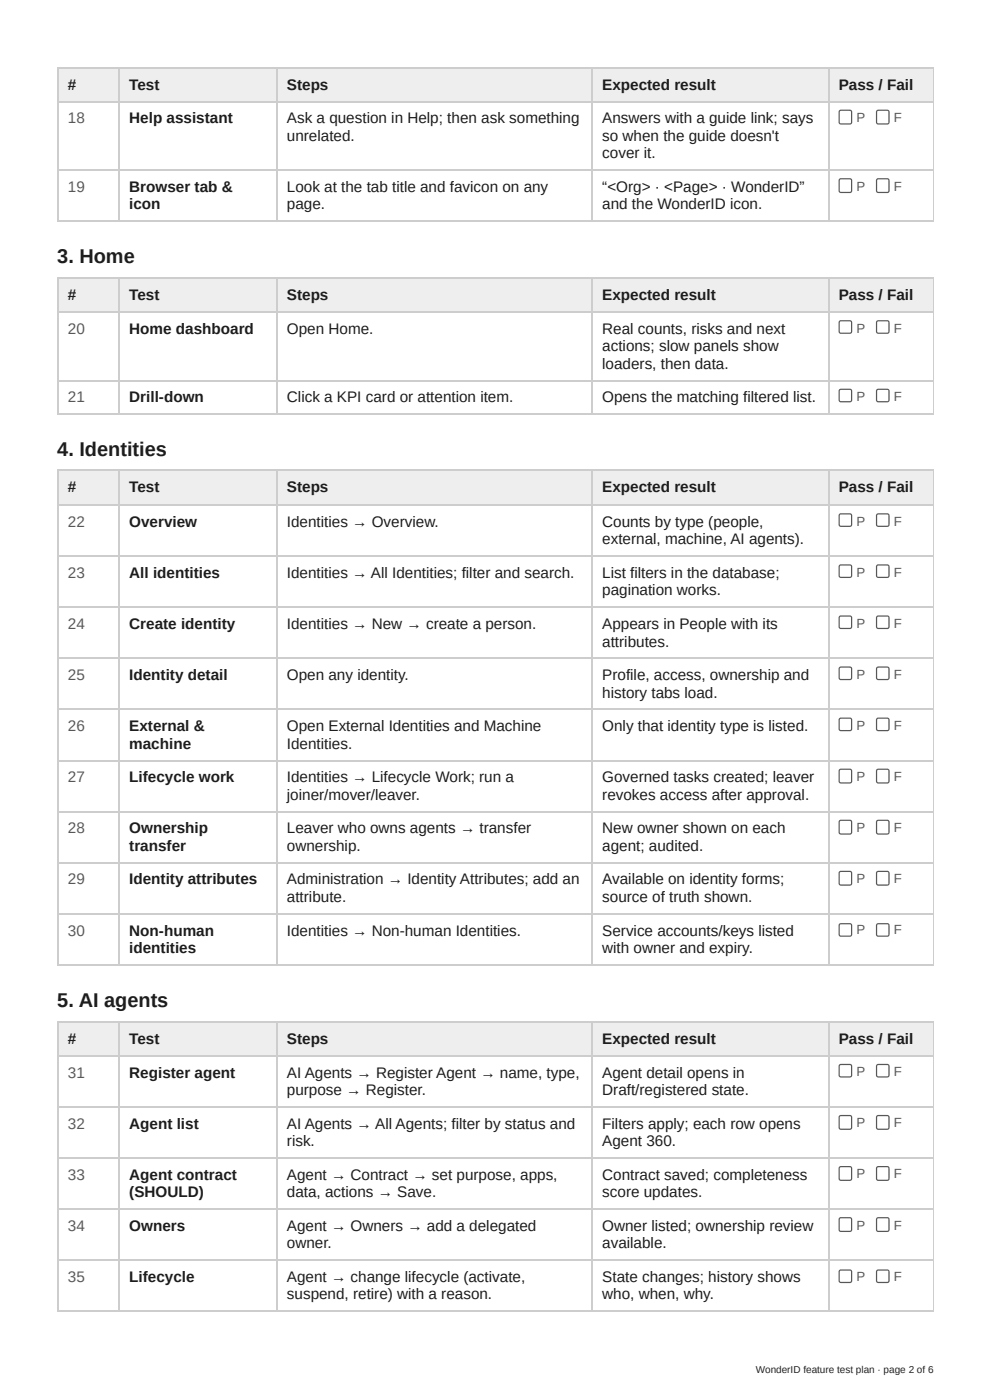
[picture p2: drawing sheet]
<svg xmlns="http://www.w3.org/2000/svg" width="210mm" height="297mm" viewBox="0 0 210 297" stroke-linecap="round" stroke-linejoin="round" font-family="sans-serif">
<defs><g id="words">
<g font-size="4.2" fill="#1a1d24">
<text x="12.2" y="55.8">3. Home</text>
<text x="12.2" y="96.8">4. Identities</text>
<text x="12.2" y="213.8">5. AI agents</text>
</g>
<g font-size="3.2" fill="#1a1d24">
<text x="14.4" y="19.1">#</text>
<text x="27.5" y="19.1">Test</text>
<text x="60.9" y="19.1">Steps</text>
<text x="127.9" y="19.1">Expected result</text>
<text x="178.1" y="19.1">Pass / Fail</text>
<text x="27.5" y="26.2">Help assistant</text>
<text x="60.9" y="26.2">Ask a question in Help; then ask something</text>
<text x="60.9" y="29.9">unrelated.</text>
<text x="127.9" y="26.2">Answers with a guide link; says</text>
<text x="127.9" y="29.9">so when the guide doesn't</text>
<text x="127.9" y="33.6">cover it.</text>
<text x="27.5" y="40.7">Browser tab &amp;</text>
<text x="60.9" y="40.7">Look at the tab title and favicon on any</text>
<text x="127.9" y="40.7">“&lt;Org&gt; · &lt;Page&gt; · WonderID”</text>
<text x="27.5" y="44.4">icon</text>
<text x="60.9" y="44.4">page.</text>
<text x="127.9" y="44.4">and the WonderID icon.</text>
<text x="14.4" y="63.8">#</text>
<text x="27.5" y="63.8">Test</text>
<text x="60.9" y="63.8">Steps</text>
<text x="127.9" y="63.8">Expected result</text>
<text x="178.1" y="63.8">Pass / Fail</text>
<text x="27.5" y="70.9">Home dashboard</text>
<text x="60.9" y="70.9">Open Home.</text>
<text x="127.9" y="70.9">Real counts, risks and next</text>
<text x="127.9" y="74.6">actions; slow panels show</text>
<text x="127.9" y="78.3">loaders, then data.</text>
<text x="27.5" y="85.5">Drill-down</text>
<text x="60.9" y="85.5">Click a KPI card or attention item.</text>
<text x="127.9" y="85.5">Opens the matching filtered list.</text>
<text x="14.4" y="104.5">#</text>
<text x="27.5" y="104.5">Test</text>
<text x="60.9" y="104.5">Steps</text>
<text x="127.9" y="104.5">Expected result</text>
<text x="178.1" y="104.5">Pass / Fail</text>
<text x="27.5" y="111.9">Overview</text>
<text x="60.9" y="111.9">Identities → Overview.</text>
<text x="127.9" y="111.9">Counts by type (people,</text>
<text x="127.9" y="115.6">external, machine, AI agents).</text>
<text x="27.5" y="122.8">All identities</text>
<text x="60.9" y="122.8">Identities → All Identities; filter and search.</text>
<text x="127.9" y="122.8">List filters in the database;</text>
<text x="127.9" y="126.5">pagination works.</text>
<text x="27.5" y="133.6">Create identity</text>
<text x="60.9" y="133.6">Identities → New → create a person.</text>
<text x="127.9" y="133.6">Appears in People with its</text>
<text x="127.9" y="137.3">attributes.</text>
<text x="27.5" y="144.5">Identity detail</text>
<text x="60.9" y="144.5">Open any identity.</text>
<text x="127.9" y="144.5">Profile, access, ownership and</text>
<text x="127.9" y="148.2">history tabs load.</text>
<text x="27.5" y="155.3">External &amp;</text>
<text x="60.9" y="155.3">Open External Identities and Machine</text>
<text x="127.9" y="155.3">Only that identity type is listed.</text>
<text x="27.5" y="159">machine</text>
<text x="60.9" y="159">Identities.</text>
<text x="27.5" y="166.2">Lifecycle work</text>
<text x="60.9" y="166.2">Identities → Lifecycle Work; run a</text>
<text x="127.9" y="166.2">Governed tasks created; leaver</text>
<text x="60.9" y="169.9">joiner/mover/leaver.</text>
<text x="127.9" y="169.9">revokes access after approval.</text>
<text x="27.5" y="177">Ownership</text>
<text x="60.9" y="177">Leaver who owns agents → transfer</text>
<text x="127.9" y="177">New owner shown on each</text>
<text x="27.5" y="180.7">transfer</text>
<text x="60.9" y="180.7">ownership.</text>
<text x="127.9" y="180.7">agent; audited.</text>
<text x="27.5" y="187.9">Identity attributes</text>
<text x="60.9" y="187.9">Administration → Identity Attributes; add an</text>
<text x="60.9" y="191.6">attribute.</text>
<text x="127.9" y="187.9">Available on identity forms;</text>
<text x="127.9" y="191.6">source of truth shown.</text>
<text x="27.5" y="198.7">Non-human</text>
<text x="27.5" y="202.4">identities</text>
<text x="60.9" y="198.7">Identities → Non-human Identities.</text>
<text x="127.9" y="198.7">Service accounts/keys listed</text>
<text x="127.9" y="202.4">with owner and expiry.</text>
<text x="14.4" y="221.7">#</text>
<text x="27.5" y="221.7">Test</text>
<text x="60.9" y="221.7">Steps</text>
<text x="127.9" y="221.7">Expected result</text>
<text x="178.1" y="221.7">Pass / Fail</text>
<text x="27.5" y="228.9">Register agent</text>
<text x="60.9" y="228.9">AI Agents → Register Agent → name, type,</text>
<text x="60.9" y="232.6">purpose → Register.</text>
<text x="127.9" y="228.9">Agent detail opens in</text>
<text x="127.9" y="232.6">Draft/registered state.</text>
<text x="27.5" y="239.7">Agent list</text>
<text x="60.9" y="239.7">AI Agents → All Agents; filter by status and</text>
<text x="127.9" y="239.7">Filters apply; each row opens</text>
<text x="60.9" y="243.4">risk.</text>
<text x="127.9" y="243.4">Agent 360.</text>
<text x="27.5" y="250.6">Agent contract</text>
<text x="60.9" y="250.6">Agent → Contract → set purpose, apps,</text>
<text x="127.9" y="250.6">Contract saved; completeness</text>
<text x="27.5" y="254.3">(SHOULD)</text>
<text x="60.9" y="254.3">data, actions → Save.</text>
<text x="127.9" y="254.3">score updates.</text>
<text x="27.5" y="261.4">Owners</text>
<text x="60.9" y="261.4">Agent → Owners → add a delegated</text>
<text x="127.9" y="261.4">Owner listed; ownership review</text>
<text x="60.9" y="265.1">owner.</text>
<text x="127.9" y="265.1">available.</text>
<text x="27.5" y="272.3">Lifecycle</text>
<text x="60.9" y="272.3">Agent → change lifecycle (activate,</text>
<text x="60.9" y="276">suspend, retire) with a reason.</text>
<text x="127.9" y="272.3">State changes; history shows</text>
<text x="127.9" y="276">who, when, why.</text>
</g>
<g font-size="3.2" fill="#555b66">
<text x="14.4" y="26.2">18</text>
<text x="14.4" y="40.7">19</text>
<text x="14.4" y="70.9">20</text>
<text x="14.4" y="85.5">21</text>
<text x="14.4" y="111.9">22</text>
<text x="14.4" y="122.8">23</text>
<text x="14.4" y="133.6">24</text>
<text x="14.4" y="144.5">25</text>
<text x="14.4" y="155.3">26</text>
<text x="14.4" y="166.2">27</text>
<text x="14.4" y="177">28</text>
<text x="14.4" y="187.9">29</text>
<text x="14.4" y="198.7">30</text>
<text x="14.4" y="228.9">31</text>
<text x="14.4" y="239.7">32</text>
<text x="14.4" y="250.6">33</text>
<text x="14.4" y="261.4">34</text>
<text x="14.4" y="272.3">35</text>
</g>
<g font-size="2.8" fill="#555b66">
<text x="181.9" y="25.9">P</text>
<text x="189.8" y="25.9">F</text>
<text x="181.9" y="40.5">P</text>
<text x="189.8" y="40.5">F</text>
<text x="181.9" y="70.6">P</text>
<text x="189.8" y="70.6">F</text>
<text x="181.9" y="85.2">P</text>
<text x="189.8" y="85.2">F</text>
<text x="181.9" y="111.7">P</text>
<text x="189.8" y="111.7">F</text>
<text x="181.9" y="122.5">P</text>
<text x="189.8" y="122.5">F</text>
<text x="181.9" y="133.3">P</text>
<text x="189.8" y="133.3">F</text>
<text x="181.9" y="144.2">P</text>
<text x="189.8" y="144.2">F</text>
<text x="181.9" y="155">P</text>
<text x="189.8" y="155">F</text>
<text x="181.9" y="165.9">P</text>
<text x="189.8" y="165.9">F</text>
<text x="181.9" y="176.7">P</text>
<text x="189.8" y="176.7">F</text>
<text x="181.9" y="187.6">P</text>
<text x="189.8" y="187.6">F</text>
<text x="181.9" y="198.4">P</text>
<text x="189.8" y="198.4">F</text>
<text x="181.9" y="228.6">P</text>
<text x="189.8" y="228.6">F</text>
<text x="181.9" y="239.4">P</text>
<text x="189.8" y="239.4">F</text>
<text x="181.9" y="250.3">P</text>
<text x="189.8" y="250.3">F</text>
<text x="181.9" y="261.1">P</text>
<text x="189.8" y="261.1">F</text>
<text x="181.9" y="272">P</text>
<text x="189.8" y="272">F</text>
</g>
<text font-size="2.1" fill="#222" x="160.5" y="291.6">WonderID feature test plan · page 2 of 6</text>
</g></defs>
<g fill="#eceef2">
<path d="M12.4 14.6h13v7.1h-13z"/>
<path d="M25.4 14.6h33.3v7.1h-33.3z"/>
<path d="M58.7 14.6h67v7.1h-67z"/>
<path d="M125.7 14.6h50.2v7.1h-50.2z"/>
<path d="M175.9 14.6h22.3v7.1h-22.3z"/>
</g>
<path d="M12.2 14.4h186M12.3 14.3v32.8M25.3 14.3v32.8M58.9 14.3v32.8M125.8 14.3v32.8M176.1 14.3v32.8M12.2 21.6h186M12.2 36.1h186M12.2 47h186" fill="none" stroke="#c9cdd4" stroke-width=".26"/>
<path d="M198.2 14.3v32.8" fill="none" stroke="#c9cdd4" stroke-width=".21"/>
<g fill="#eceef2">
<path d="M12.4 59h13v7.1h-13z"/>
<path d="M25.4 59h33.3v7.1h-33.3z"/>
<path d="M58.7 59h67v7.1h-67z"/>
<path d="M125.7 59h50.2v7.1h-50.2z"/>
<path d="M175.9 59h22.3v7.1h-22.3z"/>
</g>
<path d="M12.2 59.1h186M12.3 59v29.1M25.3 59v29.1M58.9 59v29.1M125.8 59v29.1M176.1 59v29.1M12.2 66.3h186M12.2 80.8h186M12.2 88h186" fill="none" stroke="#c9cdd4" stroke-width=".26"/>
<path d="M198.2 59v29.1" fill="none" stroke="#c9cdd4" stroke-width=".21"/>
<g fill="#eceef2">
<path d="M12.4 100h13v7.2h-13z"/>
<path d="M25.4 100h33.3v7.2h-33.3z"/>
<path d="M58.7 100h67v7.2h-67z"/>
<path d="M125.7 100h50.2v7.2h-50.2z"/>
<path d="M175.9 100h22.3v7.2h-22.3z"/>
</g>
<g fill="none" stroke="#c9cdd4" stroke-width=".26">
<path d="M12.2 99.9h186M12.3 99.7v105.4M25.3 99.7v105.4M58.9 99.7v105.4M125.8 99.7v105.4M176.1 99.7v105.4M12.2 107.3h186M12.2 118.1h186M12.2 129h186M12.2 139.8h186M12.2 150.7h186M12.2 161.5h186"/>
<path d="M12.2 172.4h186M12.2 183.2h186M12.2 194.1h186M12.2 204.9h186"/>
</g>
<path d="M198.2 99.7v105.4" fill="none" stroke="#c9cdd4" stroke-width=".21"/>
<g fill="#eceef2">
<path d="M12.4 217h13v7.1h-13z"/>
<path d="M25.4 217h33.3v7.1h-33.3z"/>
<path d="M58.7 217h67v7.1h-67z"/>
<path d="M125.7 217h50.2v7.1h-50.2z"/>
<path d="M175.9 217h22.3v7.1h-22.3z"/>
</g>
<path d="M12.2 217.1h186M12.3 217v61.6M25.3 217v61.6M58.9 217v61.6M125.8 217v61.6M176.1 217v61.6M12.2 224.2h186M12.2 235.1h186M12.2 245.9h186M12.2 256.8h186M12.2 267.6h186M12.2 278.5h186" fill="none" stroke="#c9cdd4" stroke-width=".26"/>
<path d="M198.2 217v61.6" fill="none" stroke="#c9cdd4" stroke-width=".21"/>
<g fill="none" stroke="#555b66" stroke-width=".26">
<path d="M178.3 23.5l.3-.1 2.1 .1 .1 .3-.1 2.4-.2 .1-2.2-.1-.1-.2zM178.3 38.1l.3-.1 2.1 .1 .1 .2-.1 2.5-.2 .1-2.2-.1-.1-.3zM186.2 23.5l.3-.1 2.2 .1 .1 .3-.1 2.4-.3 .1-2.2-.1-.1-2.4zM186.2 38.1l.3-.1 2.2 .1 .1 .2-.1 2.5-.3 .1-2.2-.1-.1-2.5zM178.3 68.2l.3-.1 2.1 .1 .1 .3-.1 2.2-.2 .1-2.2-.1-.1-.3zM186.2 68.2l.3-.1 2.2 .1 .1 .3-.1 2.2-.3 .1-2.2-.1-.1-2.2zM178.3 82.8l.3-.1 2.1 .1 .1 .3-.1 2.1-.2 .1-2.2-.1-.1-.2zM186.2 82.8l.3-.1 2.2 .1 .1 .3-.1 2.1-.3 .1-2.2-.1-.1-2.1zM178.3 109.2l.3-.1 2.1 .1 .1 .3-.1 2.2-.2 .1-2.2-.1-.1-.3zM186.2 109.2l.3-.1 2.2 .1 .1 .3-.1 2.2-.3 .1-2.2-.1-.1-2.2zM178.3 120.1l.3-.1 2.1 .1 .1 .3-.1 2.1-.2 .1-2.2-.1-.1-.2zM178.3 130.9l.3-.1 2.1 .1 .1 .3-.1 2.2-.2 .1-2.2-.1-.1-.3z"/>
<path d="M186.2 120.1l.3-.1 2.2 .1 .1 .3-.1 2.1-.3 .1-2.2-.1-.1-2.1zM186.2 130.9l.3-.1 2.2 .1 .1 .3-.1 2.2-.3 .1-2.2-.1-.1-2.2zM178.3 141.8l.3-.1 2.1 .1 .1 .3-.1 2.1-.2 .1-2.2-.1-.1-.2zM178.3 152.6l.3-.1 2.1 .1 .1 .3-.1 2.2-.2 .1-2.2-.1-.1-.3zM186.2 141.8l.3-.1 2.2 .1 .1 .3-.1 2.1-.3 .1-2.2-.1-.1-2.1zM186.2 152.6l.3-.1 2.2 .1 .1 .3-.1 2.2-.3 .1-2.2-.1-.1-2.2zM178.3 163.5l.3-.1 2.1 .1 .1 .2-.1 2.5-.2 .1-2.2-.1-.1-.3zM178.3 174.3l.3-.1 2.1 .1 .1 .3-.1 2.4-.2 .1-2.2-.1-.1-.2zM186.2 163.5l.3-.1 2.2 .1 .1 .2-.1 2.5-.3 .1-2.2-.1-.1-2.5zM186.2 174.3l.3-.1 2.2 .1 .1 .3-.1 2.4-.3 .1-2.2-.1-.1-2.4zM178.3 185.2l.3-.1 2.1 .1 .1 .2-.1 2.5-.2 .1-2.2-.1-.1-.3zM178.3 196.3l.3-.1 2.1 .1 .1 .3-.1 2.1-.2 .1-2.2-.1-.1-.2z"/>
<path d="M186.2 185.2l.3-.1 2.2 .1 .1 .2-.1 2.5-.3 .1-2.2-.1-.1-2.5zM186.2 196.3l.3-.1 2.2 .1 .1 .3-.1 2.1-.3 .1-2.2-.1-.1-2.1zM178.3 226.2l.3-.1 2.1 .1 .1 .3-.1 2.1-.2 .1-2.2-.1-.1-.2zM178.3 237l.3-.1 2.1 .1 .1 .3-.1 2.4-.2 .1-2.2-.1-.1-.2zM186.2 226.2l.3-.1 2.2 .1 .1 .3-.1 2.1-.3 .1-2.2-.1-.1-2.1zM186.2 237l.3-.1 2.2 .1 .1 .3-.1 2.4-.3 .1-2.2-.1-.1-2.4zM178.3 247.9l.3-.1 2.1 .1 .1 .3-.1 2.4-.2 .1-2.2-.1-.1-.3zM178.3 258.7l.3-.1 2.1 .1 .1 .3-.1 2.4-.2 .1-2.2-.1-.1-.2zM186.2 247.9l.3-.1 2.2 .1 .1 .3-.1 2.4-.3 .1-2.2-.1-.1-2.4zM186.2 258.7l.3-.1 2.2 .1 .1 .3-.1 2.4-.3 .1-2.2-.1-.1-2.4zM178.3 269.9l.3-.2 2.1 .2 .1 .2-.1 2.2-.2 .1-2.2-.1-.1-.3zM186.2 269.9l.3-.2 2.2 .2 .1 .2-.1 2.2-.3 .1-2.2-.1-.1-2.2z"/>
</g>
<use href="#words"/>
</svg>
